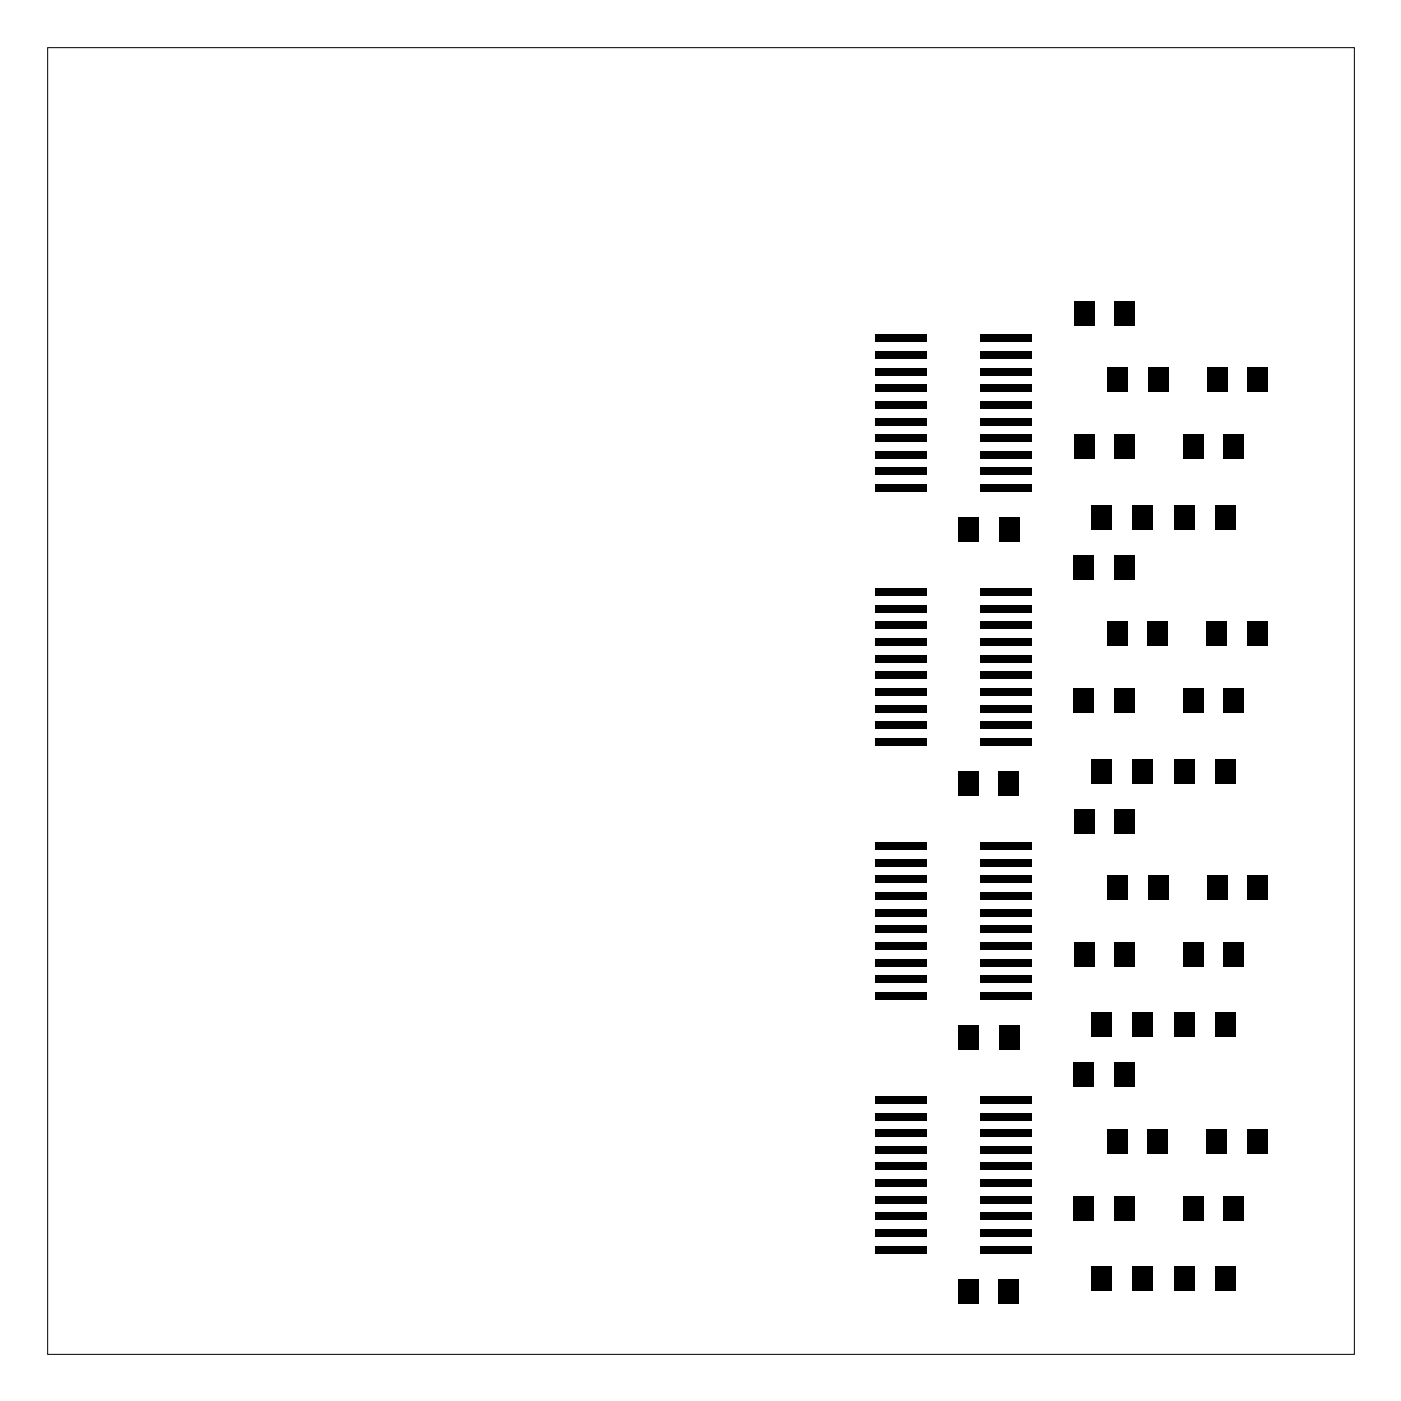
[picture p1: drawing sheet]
<svg xmlns="http://www.w3.org/2000/svg" width="107mm" height="107mm" viewBox="0 0 107 107" stroke-linecap="round" stroke-linejoin="round" font-family="sans-serif">
<path d="M3.6 3.6h99.7v99.7h-99.7z" fill="none" stroke="#000" stroke-width=".08"/>
<g fill="#000">
<path d="M66.8 36.9h3.9v.6h-3.9zM66.8 35.7h3.9v.6h-3.9zM66.8 34.4h3.9v.6h-3.9zM66.8 33.1h3.9v.6h-3.9zM66.8 31.9h3.9v.6h-3.9zM66.8 30.6h3.9v.6h-3.9zM66.8 29.3h3.9v.6h-3.9zM66.8 28.1h3.9v.6h-3.9zM66.8 26.8h3.9v.6h-3.9zM66.8 25.5h3.9v.6h-3.9zM73.1 39.5h1.6v1.9h-1.6zM76.2 39.5h1.6v1.9h-1.6z"/>
<path d="M74.8 25.5h3.9v.6h-3.9zM74.8 26.8h3.9v.6h-3.9zM74.8 28.1h3.9v.6h-3.9zM74.8 29.3h3.9v.6h-3.9zM74.8 30.6h3.9v.6h-3.9zM74.8 31.9h3.9v.6h-3.9zM74.8 33.1h3.9v.6h-3.9zM74.8 34.4h3.9v.6h-3.9zM74.8 35.7h3.9v.6h-3.9zM74.8 36.9h3.9v.6h-3.9zM81.9 23h1.6v1.9h-1.6zM81.9 33.1h1.6v1.9h-1.6z"/>
<path d="M83.3 38.5h1.6v1.9h-1.6zM84.5 28h1.6v1.9h-1.6zM85 23h1.6v1.9h-1.6zM85 33.1h1.6v1.9h-1.6zM86.4 38.5h1.6v1.9h-1.6zM87.6 28h1.6v1.9h-1.6zM89.6 38.5h1.6v1.9h-1.6zM90.2 33.1h1.6v1.9h-1.6zM92.1 28h1.6v1.9h-1.6zM92.7 38.5h1.6v1.9h-1.6zM93.3 33.1h1.6v1.9h-1.6zM95.2 28h1.6v1.9h-1.6z"/>
<path d="M66.8 56.3h3.9v.6h-3.9zM66.8 55h3.9v.6h-3.9zM66.8 53.8h3.9v.6h-3.9zM66.8 52.5h3.9v.6h-3.9zM66.8 51.2h3.9v.6h-3.9zM66.8 50h3.9v.6h-3.9zM66.8 48.7h3.9v.6h-3.9zM66.8 47.4h3.9v.6h-3.9zM66.8 46.2h3.9v.6h-3.9zM66.8 44.9h3.9v.6h-3.9zM73.1 58.8h1.6v1.9h-1.6zM76.2 58.8h1.6v1.9h-1.6z"/>
<path d="M74.8 44.9h3.9v.6h-3.9zM74.8 46.2h3.9v.6h-3.9zM74.8 47.4h3.9v.6h-3.9zM74.8 48.7h3.9v.6h-3.9zM74.8 50h3.9v.6h-3.9zM74.8 51.2h3.9v.6h-3.9zM74.8 52.5h3.9v.6h-3.9zM74.8 53.8h3.9v.6h-3.9zM74.8 55h3.9v.6h-3.9zM74.8 56.3h3.9v.6h-3.9zM81.9 42.3h1.6v1.9h-1.6zM81.9 52.5h1.6v1.9h-1.6z"/>
<path d="M83.2 57.9h1.6v1.9h-1.6zM84.4 47.4h1.6v1.9h-1.6zM85 42.3h1.6v1.9h-1.6zM85 52.5h1.6v1.9h-1.6zM86.3 57.9h1.6v1.9h-1.6zM87.5 47.4h1.6v1.9h-1.6zM89.6 57.9h1.6v1.9h-1.6zM90.2 52.5h1.6v1.9h-1.6zM92.1 47.4h1.6v1.9h-1.6zM92.7 57.9h1.6v1.9h-1.6zM93.3 52.5h1.6v1.9h-1.6zM95.2 47.4h1.6v1.9h-1.6z"/>
<path d="M66.8 75.7h3.9v.6h-3.9zM66.8 74.4h3.9v.6h-3.9zM66.8 73.1h3.9v.6h-3.9zM66.8 71.9h3.9v.6h-3.9zM66.8 70.6h3.9v.6h-3.9zM66.8 69.3h3.9v.6h-3.9zM66.8 68.1h3.9v.6h-3.9zM66.8 66.8h3.9v.6h-3.9zM66.8 65.5h3.9v.6h-3.9zM66.8 64.2h3.9v.6h-3.9zM73.1 78.2h1.6v1.9h-1.6zM76.2 78.2h1.6v1.9h-1.6z"/>
<path d="M74.8 64.2h3.9v.6h-3.9zM74.8 65.5h3.9v.6h-3.9zM74.8 66.8h3.9v.6h-3.9zM74.8 68.1h3.9v.6h-3.9zM74.8 69.3h3.9v.6h-3.9zM74.8 70.6h3.9v.6h-3.9zM74.8 71.9h3.9v.6h-3.9zM74.8 73.1h3.9v.6h-3.9zM74.8 74.4h3.9v.6h-3.9zM74.8 75.7h3.9v.6h-3.9zM81.9 61.7h1.6v1.9h-1.6zM81.9 71.9h1.6v1.9h-1.6z"/>
<path d="M83.3 77.3h1.6v1.9h-1.6zM84.5 66.8h1.6v1.9h-1.6zM85 61.7h1.6v1.9h-1.6zM85 71.9h1.6v1.9h-1.6zM86.4 77.3h1.6v1.9h-1.6zM87.6 66.8h1.6v1.9h-1.6zM89.6 77.3h1.6v1.9h-1.6zM90.2 71.9h1.6v1.9h-1.6zM92.1 66.8h1.6v1.9h-1.6zM92.7 77.3h1.6v1.9h-1.6zM93.3 71.9h1.6v1.9h-1.6zM95.2 66.8h1.6v1.9h-1.6z"/>
<path d="M66.8 95h3.9v.6h-3.9zM66.8 93.8h3.9v.6h-3.9zM66.8 92.5h3.9v.6h-3.9zM66.8 91.2h3.9v.6h-3.9zM66.8 90h3.9v.6h-3.9zM66.8 88.7h3.9v.6h-3.9zM66.8 87.4h3.9v.6h-3.9zM66.8 86.2h3.9v.6h-3.9zM66.8 84.9h3.9v.6h-3.9zM66.8 83.6h3.9v.6h-3.9zM73.1 97.6h1.6v1.9h-1.6zM76.2 97.6h1.6v1.9h-1.6z"/>
<path d="M74.8 83.6h3.9v.6h-3.9zM74.8 84.9h3.9v.6h-3.9zM74.8 86.2h3.9v.6h-3.9zM74.8 87.4h3.9v.6h-3.9zM74.8 88.7h3.9v.6h-3.9zM74.8 90h3.9v.6h-3.9zM74.8 91.2h3.9v.6h-3.9zM74.8 92.5h3.9v.6h-3.9zM74.8 93.8h3.9v.6h-3.9zM74.8 95h3.9v.6h-3.9zM81.9 81.1h1.6v1.9h-1.6zM81.9 91.2h1.6v1.9h-1.6z"/>
<path d="M83.2 96.6h1.6v1.9h-1.6zM84.4 86.1h1.6v1.9h-1.6zM85 81.1h1.6v1.9h-1.6zM85 91.2h1.6v1.9h-1.6zM86.3 96.6h1.6v1.9h-1.6zM87.5 86.1h1.6v1.9h-1.6zM89.6 96.6h1.6v1.9h-1.6zM90.2 91.2h1.6v1.9h-1.6zM92.1 86.1h1.6v1.9h-1.6zM92.7 96.6h1.6v1.9h-1.6zM93.3 91.2h1.6v1.9h-1.6zM95.2 86.1h1.6v1.9h-1.6z"/>
</g>
</svg>
